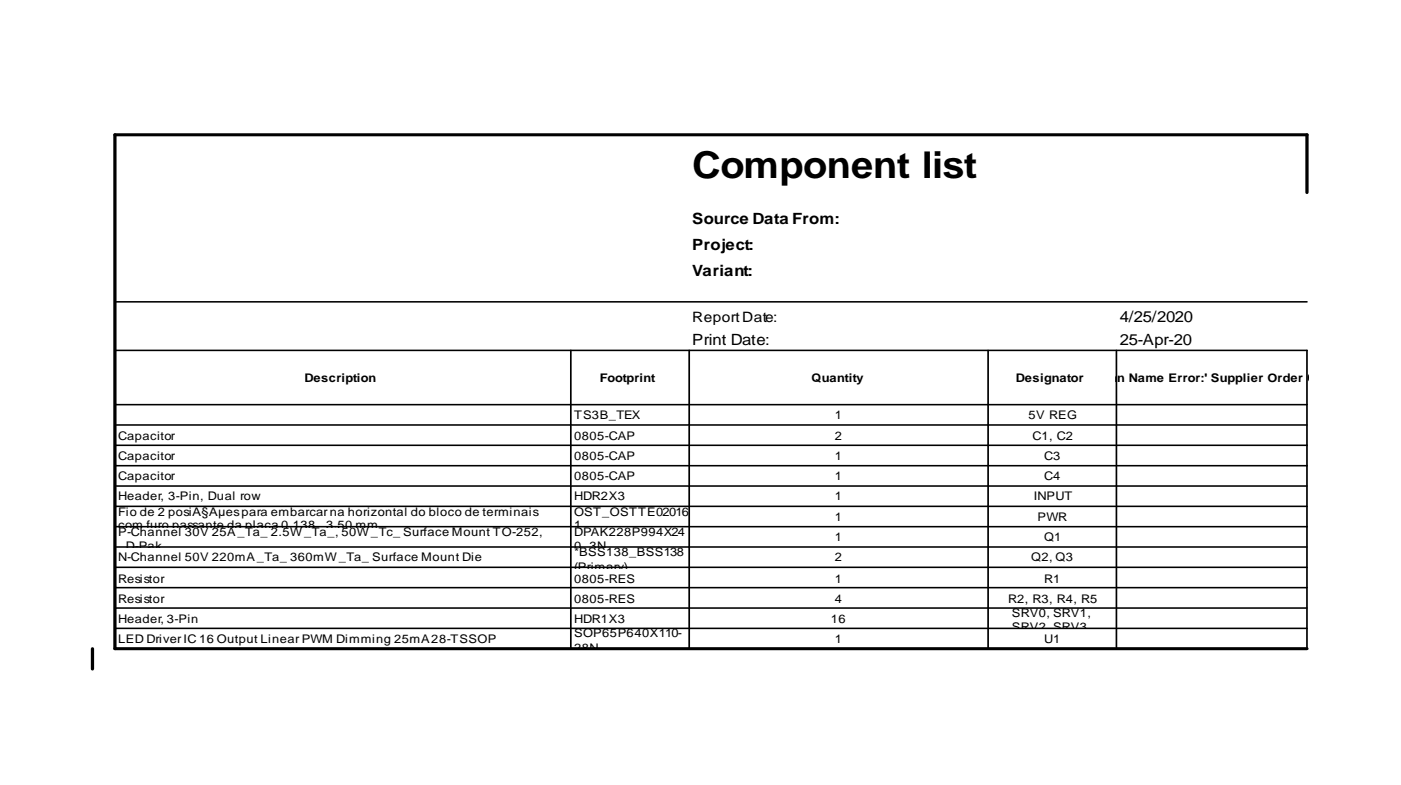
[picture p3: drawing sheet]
<svg xmlns="http://www.w3.org/2000/svg" width="264mm" height="148mm" viewBox="0 0 264 148" stroke-linecap="round" stroke-linejoin="round" font-family="sans-serif">
<defs><g id="words">
<text font-size="7" x="130.4" y="33.4">Component list</text>
<g font-size="2.9">
<text x="130.4" y="42.2">Source Data From:</text>
<text x="130.4" y="47.1">Project:</text>
<text x="130.4" y="52">Variant:</text>
<text x="130.4" y="65.1">Print Date:</text>
<text x="210.9" y="60.6">4/25/2020</text>
<text x="210.9" y="65.1">25-Apr-20</text>
</g>
<text font-size="2.7" x="130.4" y="60.6">ReportDate:</text>
<g font-size="2.2">
<text x="57.3" y="72">Description</text>
<text x="113" y="72">Footprint</text>
<text x="152.9" y="72">Quantity</text>
<text x="191.3" y="72">Designat#Colum</text>
<text x="201.7" y="72">or</text>
<text x="210.4" y="72">n Name Error:' Supplier Order</text>
<text x="246.2" y="72">Qty 1</text>
<text x="22.3" y="82.8">Capacitor</text>
<text x="108.1" y="79">TS3B_TEX</text>
<text x="108.1" y="82.8">0805-CAP</text>
<text x="157.2" y="79">1</text>
<text x="157.2" y="82.8">2</text>
<text x="193.7" y="79">5V REG</text>
<text x="194.5" y="82.8">C1, C2</text>
<text x="22.3" y="86.6">Capacitor</text>
<text x="108.1" y="86.6">0805-CAP</text>
<text x="157.2" y="86.6">1</text>
<text x="196.6" y="86.6">C3</text>
<text x="22.3" y="90.4">Capacitor</text>
<text x="22.3" y="94.2">Header, 3-Pin, Dual row</text>
<text x="108.1" y="90.4">0805-CAP</text>
<text x="108.1" y="94.2">HDR2X3</text>
<text x="157.2" y="90.4">1</text>
<text x="157.2" y="94.2">1</text>
<text x="194.7" y="94.2">INPUT</text>
<text x="196.6" y="90.4">C4</text>
<text x="22.3" y="97.1">Fio de 2 posiÃ§Ãµespara embarcar na horizontal do bloco de terminais</text>
<text x="22.3" y="99.6">com furo passante da placa 0,138 _3,50 mm_</text>
<text x="22.3" y="100.9">P-Channel 30V 25A_Ta_ 2.5W_Ta_, 50W_Tc_ Surface Mount TO-252,</text>
<text x="108.1" y="97.1">OST_OSTTE02016</text>
<text x="108.1" y="99.6">1</text>
<text x="108.1" y="100.9">DPAK228P994X24</text>
<text x="157.2" y="98">1</text>
<text x="157.2" y="101.8">1</text>
<text x="195.4" y="98">PWR</text>
<text x="196.6" y="101.8">Q1</text>
<text x="22.3" y="103.6">_D-Pak_</text>
<text x="22.3" y="105.6">N-Channel 50V 220mA_Ta_ 360mW_Ta_ Surface Mount Die</text>
<text x="108.1" y="103.6">0_3N</text>
<text x="108.1" y="104.8">*BSS138_BSS138</text>
<text x="108.1" y="107.4">(Primary)</text>
<text x="157.2" y="105.6">2</text>
<text x="194.2" y="105.6">Q2, Q3</text>
<text x="22.3" y="109.7">Resistor</text>
<text x="22.3" y="113.5">Resistor</text>
<text x="108.1" y="109.7">0805-RES</text>
<text x="108.1" y="113.5">0805-RES</text>
<text x="157.2" y="109.7">1</text>
<text x="157.2" y="113.5">4</text>
<text x="189.9" y="113.5">R2, R3, R4, R5</text>
<text x="196.6" y="109.7">R1</text>
<text x="22.3" y="117.3">Header, 3-Pin</text>
<text x="108.1" y="117.3">HDR1X3</text>
<text x="156.5" y="117.3">16</text>
<text x="190.6" y="116.2">SRV0, SRV1,</text>
<text x="190.6" y="118.9">SRV2, SRV3,</text>
<text x="22.3" y="121.1">LED Driver IC 16 Output Linear PWM Dimming 25mA28-TSSOP</text>
<text x="108.1" y="120">SOP65P640X110-</text>
<text x="108.1" y="122.7">28N</text>
<text x="157.2" y="121.1">1</text>
<text x="190.6" y="121.3">SRV4USRV5,</text>
<text x="190.6" y="124">SRV6, SRV7,</text>
<text x="197.1" y="121.3">, 1</text>
</g>
</g></defs>
<path d="M246.2 36.3v-10.9h-224.6v96.7h224.6M17.4 122.1v3.9" fill="none" stroke="#000" stroke-width=".6"/>
<g fill="none" stroke="#000" stroke-width=".31">
<path d="M21.6 56.8h224.6M21.6 66h224.6v56.1M21.6 76.2h224.6M107.5 66v56.1M129.8 66v56.1M186.1 66v56.1M210.3 66v56.1M21.6 80h224.6M21.6 83.8h224.6M21.6 87.7h224.6M21.6 91.5h224.6M21.6 95.3h224.6"/>
<path d="M21.6 99.2h224.6M21.6 103h224.6M21.6 106.8h224.6M21.6 110.7h224.6M21.6 114.5h224.6M21.6 118.3h224.6"/>
</g>
<use href="#words"/>
</svg>
